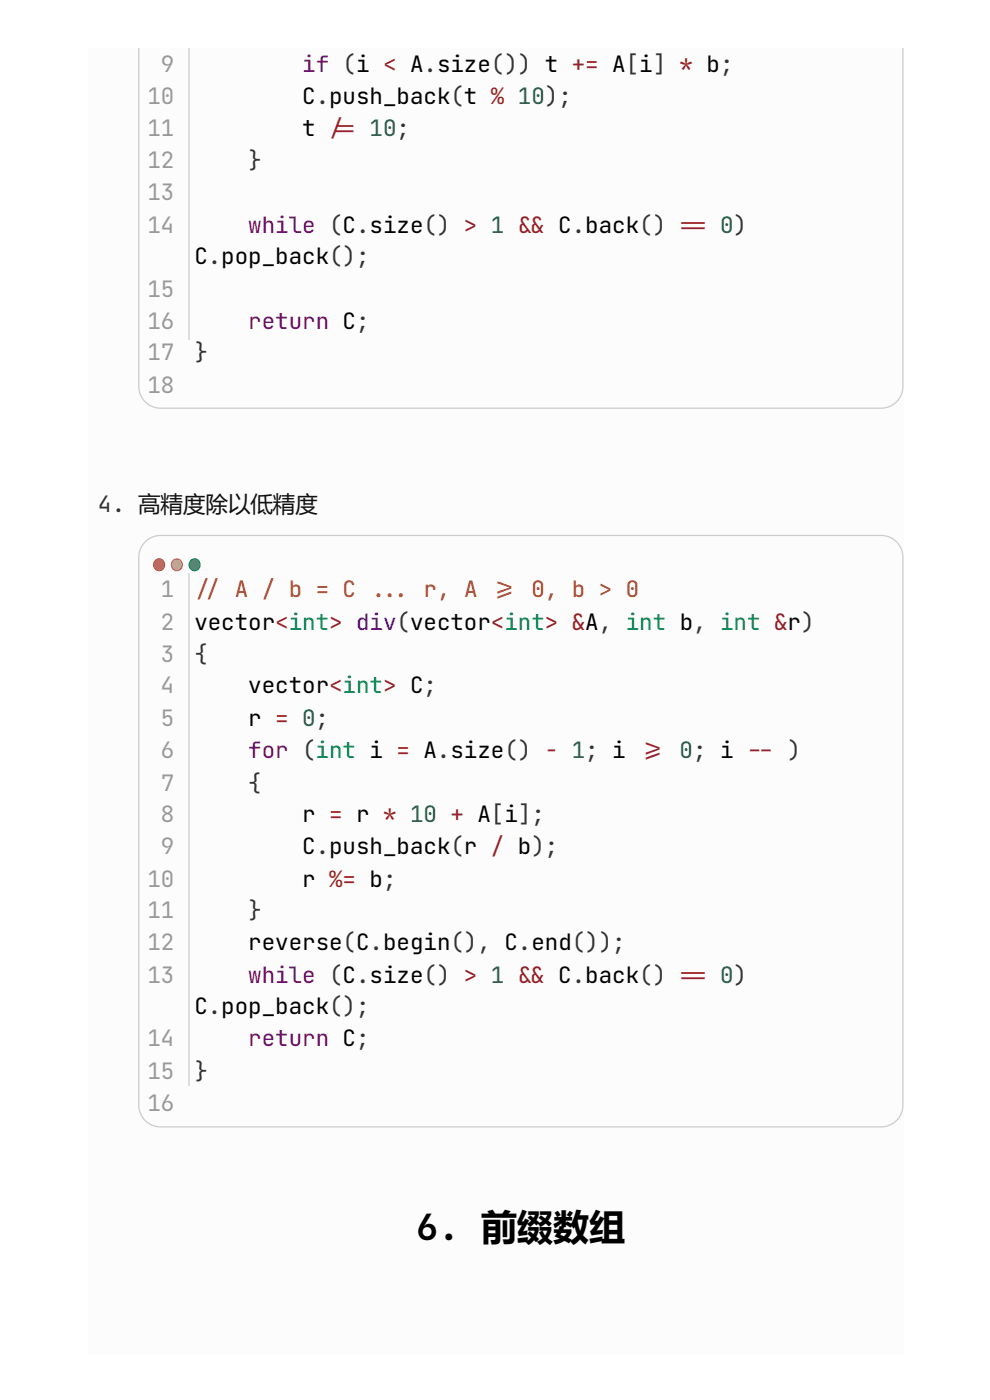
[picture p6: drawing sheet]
<svg xmlns="http://www.w3.org/2000/svg" width="210mm" height="297mm" viewBox="0 0 210 297" stroke-linecap="round" stroke-linejoin="round" font-family="sans-serif">
<defs><g id="words">
<text font-size="7.6" x="88.3" y="263">6. 前缀数组</text>
<g font-size="4.8" fill="#999">
<text x="34.1" y="15.3">9</text>
<text x="31.2" y="22.1">10</text>
<text x="31.2" y="28.8">11</text>
<text x="31.2" y="35.6">12</text>
<text x="31.2" y="42.5">13</text>
<text x="31.2" y="49.4">14</text>
<text x="31.2" y="62.9">15</text>
<text x="31.2" y="69.8">16</text>
<text x="31.2" y="76.4">17</text>
<text x="31.2" y="83.3">18</text>
<text x="34.1" y="126.7">1</text>
<text x="34.1" y="133.6">2</text>
<text x="34.1" y="140.5">3</text>
<text x="34.1" y="147.1">4</text>
<text x="34.1" y="154">5</text>
<text x="34.1" y="160.8">6</text>
<text x="34.1" y="167.7">7</text>
<text x="34.1" y="174.3">8</text>
<text x="34.1" y="181.2">9</text>
<text x="31.2" y="188.1">10</text>
<text x="31.2" y="194.7">11</text>
<text x="31.2" y="201.6">12</text>
<text x="31.2" y="208.5">13</text>
<text x="31.2" y="222">14</text>
<text x="31.2" y="228.9">15</text>
<text x="31.2" y="235.8">16</text>
</g>
<g font-size="4.8" fill="#708">
<text x="64.1" y="15.3">if (i &lt; A.size()) t += A[i] * b;</text>
<text x="52.6" y="49.4">while (C.size() &gt; 1</text>
<text x="52.6" y="69.8">return C;</text>
<text x="52.6" y="160.8">for (int i = A.size() - 1; i</text>
<text x="52.6" y="208.5">while (C.size() &gt; 1</text>
<text x="52.6" y="222">return C;</text>
</g>
<g font-size="4.8">
<text x="64.1" y="22.1">C.push_back(t % 10);</text>
<text x="64.1" y="28.8">t</text>
<text x="41.2" y="56">C.pop_back();</text>
<text x="41.2" y="133.6">vector&lt;int&gt; div(vector&lt;int&gt; &amp;A, int b, int &amp;r)</text>
<text x="52.6" y="147.1">vector&lt;int&gt; C;</text>
<text x="52.6" y="154">r = 0;</text>
<text x="64.1" y="174.3">r = r * 10 + A[i];</text>
<text x="64.1" y="181.2">C.push_back(r / b);</text>
<text x="64.1" y="188.1">r %= b;</text>
<text x="52.6" y="201.6">reverse(C.begin(), C.end());</text>
<text x="41.2" y="215.1">C.pop_back();</text>
</g>
<g font-size="4.8" fill="#981a1a">
<text x="72.6" y="28.8">= 10;</text>
<text x="112.7" y="49.4">&amp;C.back()</text>
<text x="146.9" y="49.4">=0)</text>
<text x="138.4" y="160.8">= 0; i</text>
<text x="161.2" y="160.8">- )</text>
<text x="112.7" y="208.5">&amp;C.back()</text>
<text x="146.9" y="208.5">=0)</text>
</g>
<g font-size="4.8" fill="#333">
<text x="52.6" y="35.6">}</text>
<text x="41.2" y="76.4">}</text>
<text x="20.8" y="108.7">4. 高精度除以低精度</text>
<text x="41.2" y="140.5">{</text>
<text x="52.6" y="167.7">{</text>
<text x="52.6" y="194.7">}</text>
<text x="41.2" y="228.9">}</text>
</g>
<g font-size="4.8" fill="#a50">
<text x="44.1" y="126.7">/ A / b = C</text>
<text x="84.1" y="126.7">.r, A</text>
<text x="107" y="126.7">= 0, b &gt; 0</text>
</g>
</g></defs>
<path d="M18.7 10.2h172.9v277h-172.9z" fill="#fcfcfc"/>
<path d="M29.4 10.2v71.8a4.6 4.6 0 0 0 4.7 4.6h152.7a4.6 4.6 0 0 0 4.6-4.6v-71.8M30.8 115l1.5-1 1.8-.4h152.7a4.6 4.6 0 0 1 4.6 4.6v116.2a4.6 4.6 0 0 1-4.6 4.7h-152.7a4.6 4.6 0 0 1-4.7-4.7v-116.2l.4-1.7z" fill="none" stroke="#ccc" stroke-width=".26"/>
<circle cx="33.7" cy="119.8" r="1.23" fill="#ed6c60"/>
<circle cx="33.7" cy="119.8" r="1.23" fill="none" stroke="#dc3c36" stroke-width=".21"/>
<circle cx="37.4" cy="119.8" r="1.23" fill="#f7c151"/>
<circle cx="37.4" cy="119.8" r="1.23" fill="none" stroke="#da9721" stroke-width=".21"/>
<circle cx="41.2" cy="119.8" r="1.23" fill="#64c856"/>
<circle cx="41.2" cy="119.8" r="1.23" fill="none" stroke="#1ba125" stroke-width=".21"/>
<path d="M40 10.2v62M40 121.7v108.8" fill="none" stroke="#ddd" stroke-width=".26"/>
<use href="#words"/>
</svg>
